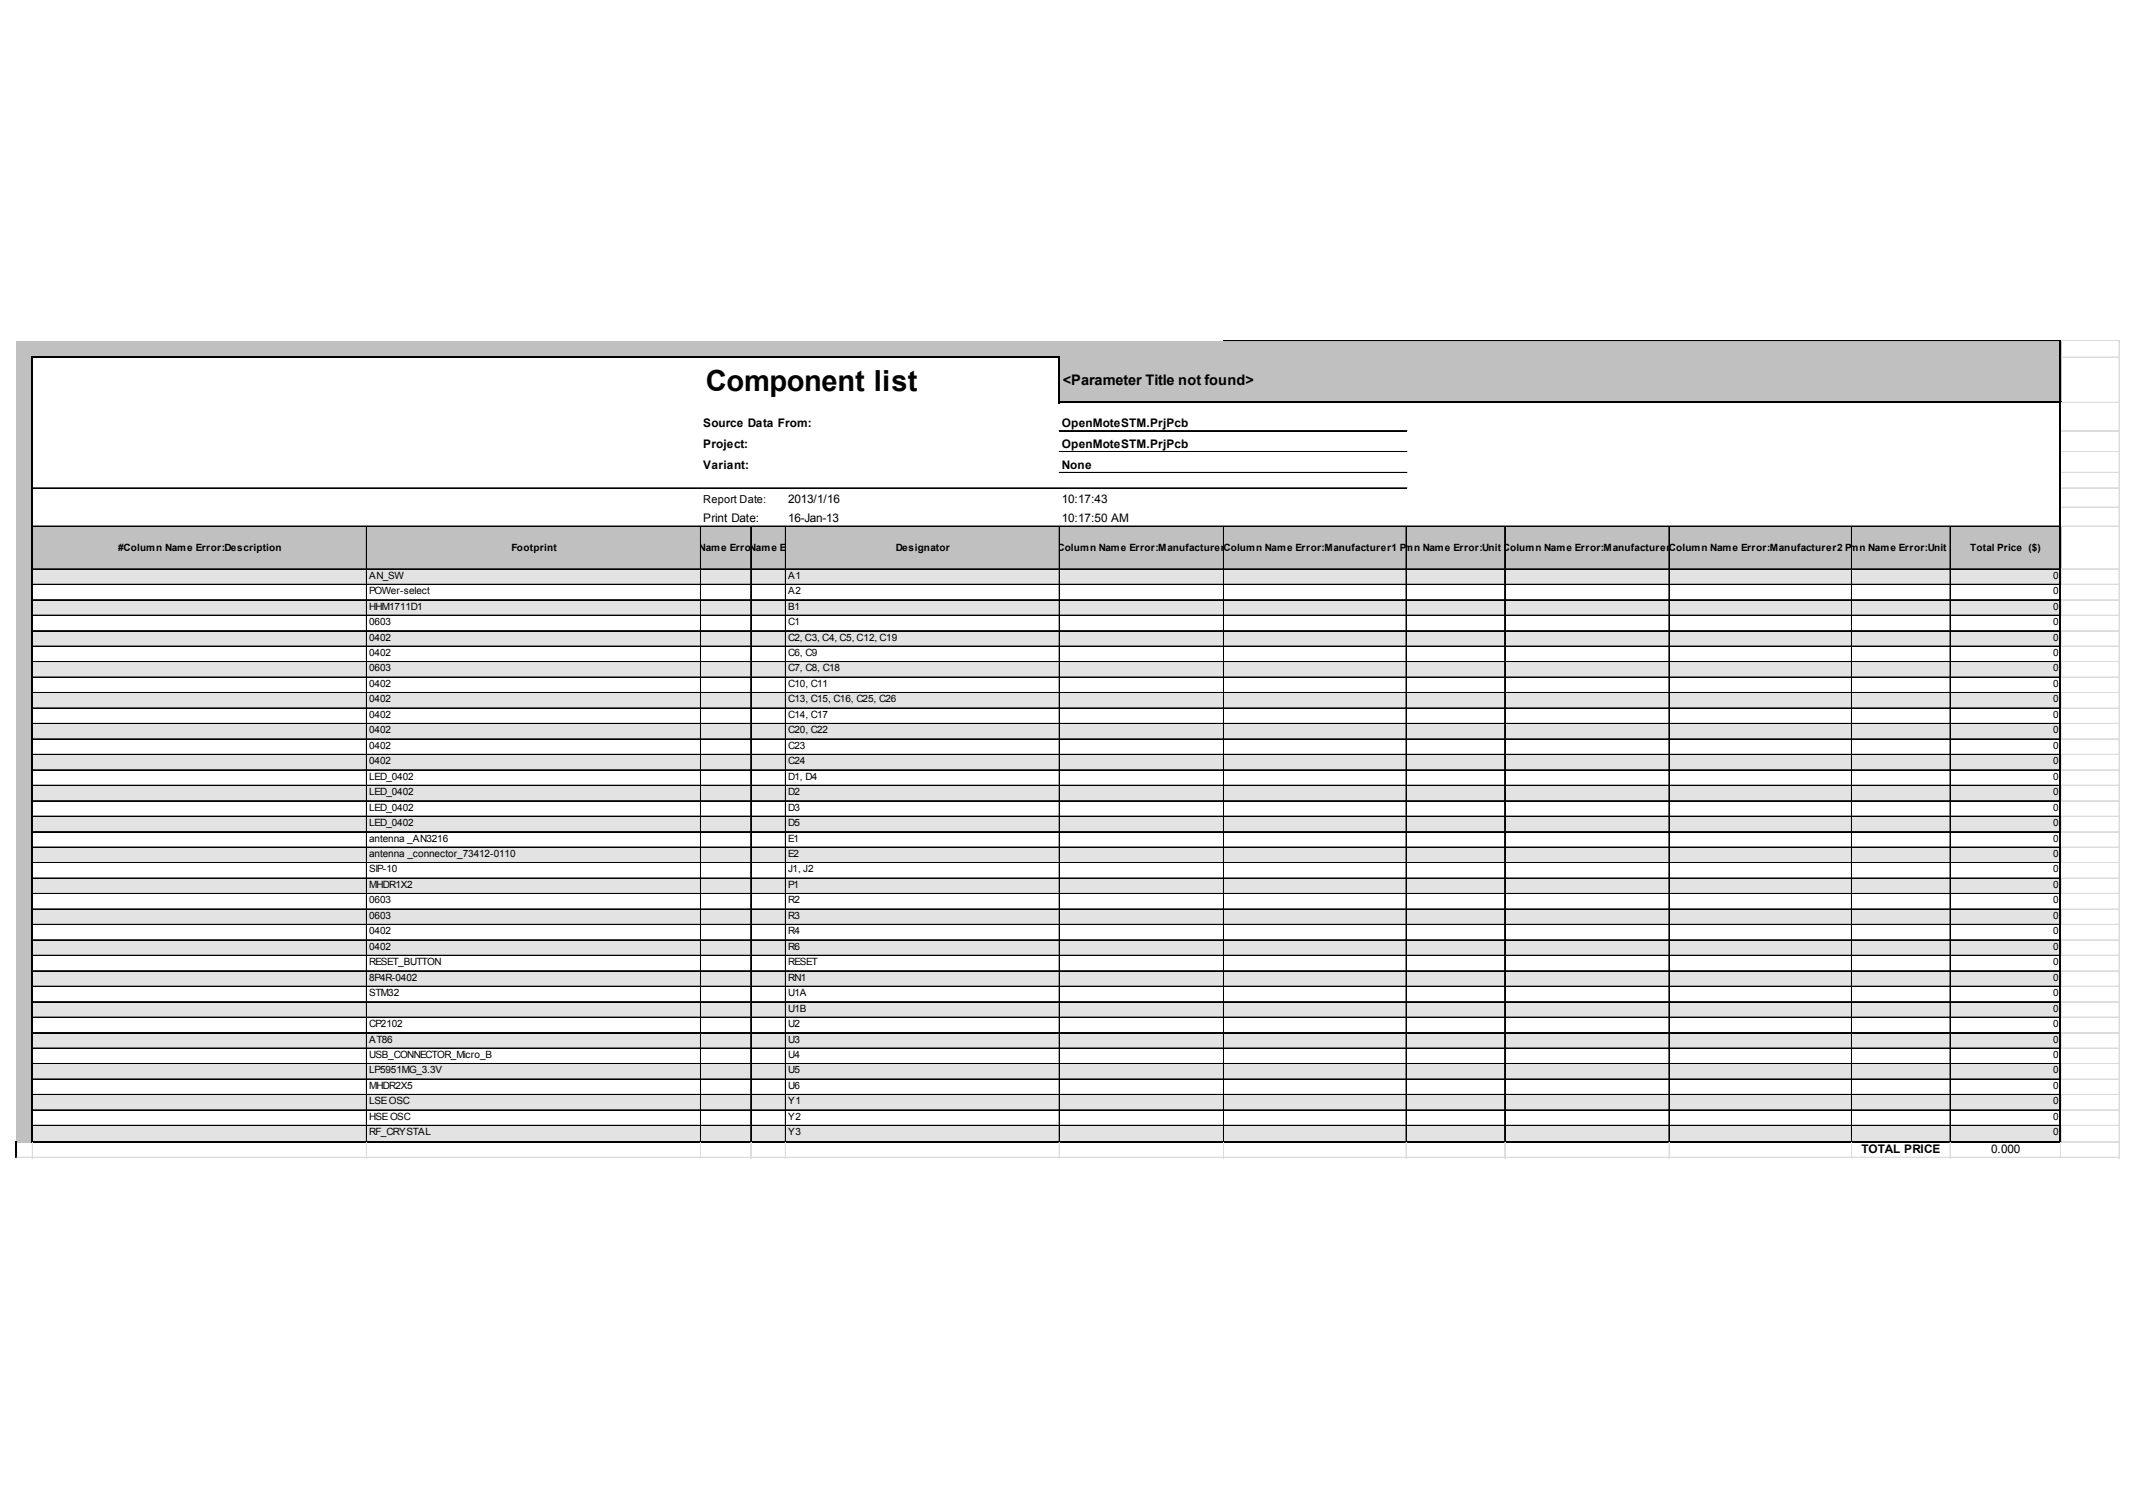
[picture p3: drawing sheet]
<svg xmlns="http://www.w3.org/2000/svg" width="287mm" height="202mm" viewBox="0 0 287 202" stroke-linecap="round" stroke-linejoin="round" font-family="sans-serif">
<defs><g id="words">
<text font-size="3.9" x="94.7" y="52.3">Component list</text>
<text font-size="2" x="142.5" y="51.6">&lt;Parameter Title not found&gt;</text>
<g font-size="1.6">
<text x="94.3" y="57.2">Source Data From:</text>
<text x="142.4" y="57.2">OpenMoteSTM.PrjPcb</text>
<text x="94.3" y="60">Project:</text>
<text x="94.3" y="62.8">Variant:</text>
<text x="142.4" y="60">OpenMoteSTM.PrjPcb</text>
<text x="142.4" y="62.8">None</text>
<text x="94.3" y="70">Print Date:</text>
<text x="105.7" y="67.4">2013/1/16</text>
<text x="105.7" y="70">16-Jan-13</text>
<text x="142.4" y="67.4">10:17:43</text>
<text x="142.4" y="70">10:17:50 AM</text>
<text x="249.6" y="154.6">TOTAL PRICE</text>
<text x="267" y="154.6">0.000</text>
</g>
<text font-size="1.5" x="94.3" y="67.4">Report Date:</text>
<g font-size="1.3">
<text x="15.8" y="73.8">#Column Name Error:Description</text>
<text x="49.5" y="77.6">AN_SW</text>
<text x="68.6" y="73.8">Footprint</text>
<text x="87.4" y="73.8">#Column N#aCoe mn</text>
<text x="95.4" y="73.8">mluErroNam ant</text>
<text x="100.7" y="73.8">r:Que E</text>
<text x="105.4" y="73.8">ritryor:Units</text>
<text x="105.7" y="77.6">A1</text>
<text x="120.1" y="73.8">Designator</text>
<text x="141" y="73.8">#Column Name Error:Manufacture#rColumn Name Error:Manufactu#Colum</text>
<text x="164.3" y="73.8">1</text>
<text x="184.5" y="73.8">rer1 P</text>
<text x="188.5" y="73.8">Nn Name Error:Unit#Colum</text>
<text x="201.7" y="73.8">Price1n Name Error:Manufacture#rColumn Name Error:Manufactu#Colum</text>
<text x="224" y="73.8">2</text>
<text x="244.3" y="73.8">rer2 P</text>
<text x="248.3" y="73.8">Nn Name Error:Unit PriceT2otal Price ($)</text>
<text x="275.3" y="77.6">0</text>
<text x="49.5" y="79.7">POWer-select</text>
<text x="49.5" y="81.7">HHM1711D1</text>
<text x="49.5" y="83.8">0603</text>
<text x="105.7" y="79.7">A2</text>
<text x="105.7" y="81.7">B1</text>
<text x="105.7" y="83.8">C1</text>
<text x="275.3" y="79.7">0</text>
<text x="275.3" y="81.7">0</text>
<text x="275.3" y="83.8">0</text>
<text x="49.5" y="85.9">0402</text>
<text x="49.5" y="87.9">0402</text>
<text x="105.7" y="85.9">C2, C3, C4, C5, C12, C19</text>
<text x="105.7" y="87.9">C6, C9</text>
<text x="275.3" y="85.9">0</text>
<text x="275.3" y="87.9">0</text>
<text x="49.5" y="90">0603</text>
<text x="49.5" y="92.1">0402</text>
<text x="49.5" y="94.2">0402</text>
<text x="105.7" y="90">C7, C8, C18</text>
<text x="105.7" y="92.1">C10, C11</text>
<text x="105.7" y="94.2">C13, C15, C16, C25, C26</text>
<text x="275.3" y="90">0</text>
<text x="275.3" y="92.1">0</text>
<text x="275.3" y="94.2">0</text>
<text x="49.5" y="96.2">0402</text>
<text x="49.5" y="98.3">0402</text>
<text x="49.5" y="100.4">0402</text>
<text x="105.7" y="96.2">C14, C17</text>
<text x="105.7" y="98.3">C20, C22</text>
<text x="105.7" y="100.4">C23</text>
<text x="275.3" y="96.2">0</text>
<text x="275.3" y="98.3">0</text>
<text x="275.3" y="100.4">0</text>
<text x="49.5" y="102.4">0402</text>
<text x="49.5" y="104.5">LED_0402</text>
<text x="49.5" y="106.6">LED_0402</text>
<text x="105.7" y="102.4">C24</text>
<text x="105.7" y="104.5">D1, D4</text>
<text x="105.7" y="106.6">D2</text>
<text x="275.3" y="102.4">0</text>
<text x="275.3" y="104.5">0</text>
<text x="275.3" y="106.6">0</text>
<text x="49.5" y="108.7">LED_0402</text>
<text x="49.5" y="110.7">LED_0402</text>
<text x="49.5" y="112.8">antenna _AN3216</text>
<text x="105.7" y="108.7">D3</text>
<text x="105.7" y="110.7">D5</text>
<text x="105.7" y="112.8">E1</text>
<text x="275.3" y="108.7">0</text>
<text x="275.3" y="110.7">0</text>
<text x="275.3" y="112.8">0</text>
<text x="49.5" y="114.9">antenna _connector_73412-0110</text>
<text x="49.5" y="117">SIP-10</text>
<text x="49.5" y="119">MHDR1X2</text>
<text x="105.7" y="114.9">E2</text>
<text x="105.7" y="117">J1, J2</text>
<text x="105.7" y="119">P1</text>
<text x="275.3" y="114.9">0</text>
<text x="275.3" y="117">0</text>
<text x="275.3" y="119">0</text>
<text x="49.5" y="121.1">0603</text>
<text x="49.5" y="123.2">0603</text>
<text x="49.5" y="125.2">0402</text>
<text x="105.7" y="121.1">R2</text>
<text x="105.7" y="123.2">R3</text>
<text x="105.7" y="125.2">R4</text>
<text x="275.3" y="121.1">0</text>
<text x="275.3" y="123.2">0</text>
<text x="275.3" y="125.2">0</text>
<text x="49.5" y="127.3">0402</text>
<text x="49.5" y="129.4">RESET_BUTTON</text>
<text x="49.5" y="131.5">8P4R-0402</text>
<text x="105.7" y="127.3">R6</text>
<text x="105.7" y="129.4">RESET</text>
<text x="105.7" y="131.5">RN1</text>
<text x="275.3" y="127.3">0</text>
<text x="275.3" y="129.4">0</text>
<text x="275.3" y="131.5">0</text>
<text x="49.5" y="133.5">STM32</text>
<text x="49.5" y="137.7">CP2102</text>
<text x="105.7" y="133.5">U1A</text>
<text x="105.7" y="135.6">U1B</text>
<text x="105.7" y="137.7">U2</text>
<text x="275.3" y="133.5">0</text>
<text x="275.3" y="135.6">0</text>
<text x="275.3" y="137.7">0</text>
<text x="49.5" y="139.7">AT86</text>
<text x="49.5" y="141.8">USB_CONNECTOR_Micro_B</text>
<text x="49.5" y="143.9">LP5951MG_3.3V</text>
<text x="105.7" y="139.7">U3</text>
<text x="105.7" y="141.8">U4</text>
<text x="105.7" y="143.9">U5</text>
<text x="275.3" y="139.7">0</text>
<text x="275.3" y="141.8">0</text>
<text x="275.3" y="143.9">0</text>
<text x="49.5" y="146">MHDR2X5</text>
<text x="49.5" y="148">LSEOSC</text>
<text x="105.7" y="146">U6</text>
<text x="105.7" y="148">Y1</text>
<text x="275.3" y="146">0</text>
<text x="275.3" y="148">0</text>
<text x="49.5" y="150.1">HSEOSC</text>
<text x="49.5" y="152.2">RF_CRYSTAL</text>
<text x="105.7" y="150.1">Y2</text>
<text x="105.7" y="152.2">Y3</text>
<text x="275.3" y="150.1">0</text>
<text x="275.3" y="152.2">0</text>
</g>
</g></defs>
<g fill="#c0c0c0">
<path d="M2.2 45.7h274.2v2.3h-274.2z"/>
<path d="M2.2 47.8h2.3v6.3h-2.3z"/>
</g>
<path d="M4.3 47.8h137.8v6.3h-137.8z" fill="#fff"/>
<g fill="#c0c0c0">
<path d="M142 47.8h134.4v6.3h-134.4z"/>
<path d="M2.2 53.9h2.3v16.7h-2.3z"/>
</g>
<path d="M4.3 53.9h272.1v16.7h-272.1z" fill="#fff"/>
<g fill="#c0c0c0">
<path d="M2.2 70.5h274.2v5.9h-274.2z"/>
<path d="M2.2 76.2h2.3v2.2h-2.3z"/>
</g>
<path d="M4.3 76.2h272.1v2.2h-272.1z" fill="#e3e3e3"/>
<path d="M2.2 78.3h2.3v2.2h-2.3z" fill="#c0c0c0"/>
<path d="M4.3 78.3h272.1v2.2h-272.1z" fill="#fff"/>
<path d="M2.2 80.4h2.3v2.2h-2.3z" fill="#c0c0c0"/>
<path d="M4.3 80.4h272.1v2.2h-272.1z" fill="#e3e3e3"/>
<path d="M2.2 82.5h2.3v2.2h-2.3z" fill="#c0c0c0"/>
<path d="M4.3 82.5h272.1v2.2h-272.1z" fill="#fff"/>
<path d="M2.2 84.5h2.3v2.2h-2.3z" fill="#c0c0c0"/>
<path d="M4.3 84.5h272.1v2.2h-272.1z" fill="#e3e3e3"/>
<path d="M2.2 86.6h2.3v2.2h-2.3z" fill="#c0c0c0"/>
<path d="M4.3 86.6h272.1v2.2h-272.1z" fill="#fff"/>
<path d="M2.2 88.7h2.3v2.2h-2.3z" fill="#c0c0c0"/>
<path d="M4.3 88.7h272.1v2.2h-272.1z" fill="#e3e3e3"/>
<path d="M2.2 90.7h2.3v2.2h-2.3z" fill="#c0c0c0"/>
<path d="M4.3 90.7h272.1v2.2h-272.1z" fill="#fff"/>
<path d="M2.2 92.8h2.3v2.2h-2.3z" fill="#c0c0c0"/>
<path d="M4.3 92.8h272.1v2.2h-272.1z" fill="#e3e3e3"/>
<path d="M2.2 94.9h2.3v2.2h-2.3z" fill="#c0c0c0"/>
<path d="M4.3 94.9h272.1v2.2h-272.1z" fill="#fff"/>
<path d="M2.2 97h2.3v2.2h-2.3z" fill="#c0c0c0"/>
<path d="M4.3 97h272.1v2.2h-272.1z" fill="#e3e3e3"/>
<path d="M2.2 99h2.3v2.2h-2.3z" fill="#c0c0c0"/>
<path d="M4.3 99h272.1v2.2h-272.1z" fill="#fff"/>
<path d="M2.2 101.1h2.3v2.2h-2.3z" fill="#c0c0c0"/>
<path d="M4.3 101.1h272.1v2.2h-272.1z" fill="#e3e3e3"/>
<path d="M2.2 103.2h2.3v2.2h-2.3z" fill="#c0c0c0"/>
<path d="M4.3 103.2h272.1v2.2h-272.1z" fill="#fff"/>
<path d="M2.2 105.3h2.3v2.1h-2.3z" fill="#c0c0c0"/>
<path d="M4.3 105.3h272.1v2.1h-272.1z" fill="#e3e3e3"/>
<path d="M2.2 107.3h2.3v2.2h-2.3z" fill="#c0c0c0"/>
<path d="M4.3 107.3h272.1v2.2h-272.1z" fill="#fff"/>
<path d="M2.2 109.4h2.3v2.2h-2.3z" fill="#c0c0c0"/>
<path d="M4.3 109.4h272.1v2.2h-272.1z" fill="#e3e3e3"/>
<path d="M2.2 111.5h2.3v2.2h-2.3z" fill="#c0c0c0"/>
<path d="M4.3 111.5h272.1v2.2h-272.1z" fill="#fff"/>
<path d="M2.2 113.5h2.3v2.2h-2.3z" fill="#c0c0c0"/>
<path d="M4.3 113.5h272.1v2.2h-272.1z" fill="#e3e3e3"/>
<path d="M2.2 115.6h2.3v2.2h-2.3z" fill="#c0c0c0"/>
<path d="M4.3 115.6h272.1v2.2h-272.1z" fill="#fff"/>
<path d="M2.2 117.7h2.3v2.2h-2.3z" fill="#c0c0c0"/>
<path d="M4.3 117.7h272.1v2.2h-272.1z" fill="#e3e3e3"/>
<path d="M2.2 119.8h2.3v2.2h-2.3z" fill="#c0c0c0"/>
<path d="M4.3 119.8h272.1v2.2h-272.1z" fill="#fff"/>
<path d="M2.2 121.8h2.3v2.2h-2.3z" fill="#c0c0c0"/>
<path d="M4.3 121.8h272.1v2.2h-272.1z" fill="#e3e3e3"/>
<path d="M2.2 123.9h2.3v2.2h-2.3z" fill="#c0c0c0"/>
<path d="M4.3 123.9h272.1v2.2h-272.1z" fill="#fff"/>
<path d="M2.2 126h2.3v2.2h-2.3z" fill="#c0c0c0"/>
<path d="M4.3 126h272.1v2.2h-272.1z" fill="#e3e3e3"/>
<path d="M2.2 128h2.3v2.2h-2.3z" fill="#c0c0c0"/>
<path d="M4.3 128h272.1v2.2h-272.1z" fill="#fff"/>
<path d="M2.2 130.1h2.3v2.2h-2.3z" fill="#c0c0c0"/>
<path d="M4.3 130.1h272.1v2.2h-272.1z" fill="#e3e3e3"/>
<path d="M2.2 132.2h2.3v2.2h-2.3z" fill="#c0c0c0"/>
<path d="M4.3 132.2h272.1v2.2h-272.1z" fill="#fff"/>
<path d="M2.2 134.3h2.3v2.2h-2.3z" fill="#c0c0c0"/>
<path d="M4.3 134.3h272.1v2.2h-272.1z" fill="#e3e3e3"/>
<path d="M2.2 136.3h2.3v2.2h-2.3z" fill="#c0c0c0"/>
<path d="M4.3 136.3h272.1v2.2h-272.1z" fill="#fff"/>
<path d="M2.2 138.4h2.3v2.2h-2.3z" fill="#c0c0c0"/>
<path d="M4.3 138.4h272.1v2.2h-272.1z" fill="#e3e3e3"/>
<path d="M2.2 140.5h2.3v2.2h-2.3z" fill="#c0c0c0"/>
<path d="M4.3 140.5h272.1v2.2h-272.1z" fill="#fff"/>
<path d="M2.2 142.6h2.3v2.1h-2.3z" fill="#c0c0c0"/>
<path d="M4.3 142.6h272.1v2.1h-272.1z" fill="#e3e3e3"/>
<path d="M2.2 144.6h2.3v2.2h-2.3z" fill="#c0c0c0"/>
<path d="M4.3 144.6h272.1v2.2h-272.1z" fill="#fff"/>
<path d="M2.2 146.7h2.3v2.2h-2.3z" fill="#c0c0c0"/>
<path d="M4.3 146.7h272.1v2.2h-272.1z" fill="#e3e3e3"/>
<path d="M2.2 148.8h2.3v2.2h-2.3z" fill="#c0c0c0"/>
<path d="M4.3 148.8h272.1v2.2h-272.1z" fill="#fff"/>
<path d="M2.2 150.8h2.3v2.4h-2.3z" fill="#c0c0c0"/>
<path d="M4.3 150.8h272.1v2.4h-272.1z" fill="#e3e3e3"/>
<g fill="none" stroke="#000" stroke-width=".13">
<path d="M142 57.7h46.6M142 57.8h46.6M164.1 45.6h112.1M164.1 45.7h112.1M4.5 65.4h184.1M4.5 65.5h184.1M4.5 70.5h271.7M4.5 70.6h271.7M4.5 76.2h271.7M4.5 76.3h271.7M4.5 78.3h271.7M4.5 78.4h271.7"/>
<path d="M49.1 70.6v82.3M49.2 70.6v82.3M93.9 70.6v82.3M94 70.6v82.3M100.7 70.6v82.3M105.3 70.6v82.3M105.4 70.6v82.3M142 60.5h46.6M142 60.6h46.6M142 63.3h46.6M142 63.4h46.6M142 70.6v82.3"/>
<path d="M142.1 70.6v82.3M164.1 70.6v82.3M188.5 70.6v82.3M188.6 70.6v82.3M201.7 70.6v82.3M201.8 70.6v82.3M223.8 70.6v82.3M248.3 70.6v82.3M261.5 70.6v82.3M4.5 80.4h271.7M4.5 82.5h271.7M4.5 84.5h271.7"/>
<path d="M4.5 84.6h271.7M4.5 86.6h271.7M4.5 86.7h271.7M4.5 88.7h271.7M4.5 90.7h271.7M4.5 90.8h271.7M4.5 92.8h271.7M4.5 92.9h271.7M4.5 94.9h271.7M4.5 95h271.7M4.5 97h271.7M4.5 99h271.7"/>
<path d="M4.5 99.1h271.7M4.5 101.1h271.7M4.5 101.2h271.7M4.5 103.2h271.7M4.5 105.3h271.7M4.5 107.3h271.7M4.5 107.4h271.7M4.5 109.4h271.7M4.5 109.5h271.7M4.5 111.5h271.7M4.5 113.5h271.7M4.5 113.6h271.7"/>
<path d="M4.5 115.6h271.7M4.5 115.7h271.7M4.5 117.7h271.7M4.5 119.8h271.7M4.5 121.8h271.7M4.5 121.9h271.7M4.5 123.9h271.7M4.5 124h271.7M4.5 126h271.7M4.5 128h271.7M4.5 128.1h271.7M4.5 130.1h271.7"/>
<path d="M4.5 130.2h271.7M4.5 132.2h271.7M4.5 132.3h271.7M4.5 134.3h271.7M4.5 136.3h271.7M4.5 136.4h271.7M4.5 138.4h271.7M4.5 138.5h271.7M4.5 140.5h271.7M4.5 142.6h271.7M4.5 144.6h271.7M4.5 144.7h271.7"/>
<path d="M4.5 146.7h271.7M4.5 146.8h271.7M4.5 148.8h271.7M4.5 150.8h271.7M4.5 150.9h271.7"/>
</g>
<path d="M4.3 47.7v105.5M4.5 47.8h137.6M142 48v6.1M142.1 53.9h134.3M276.3 45.6v107.6M4.5 153h271.9" fill="none" stroke="#000" stroke-width=".24"/>
<path d="M2.2 153v2.2" fill="none" stroke="#000" stroke-width=".17"/>
<path d="M2.1 155.2v.1" fill="none" stroke="#dadcdd" stroke-width=".13"/>
<path d="M2.1 155.2l.2 .1z" fill="#dadcdd"/>
<g fill="none" stroke="#dadcdd" stroke-width=".13">
<path d="M276.4 45.6h7.9M276.4 45.7h7.9M276.4 47.8h7.9M276.4 47.9h7.9M276.4 53.9h7.9M276.4 54h7.9M276.4 57.7h7.9M276.4 57.8h7.9M284.1 45.6v109.7M284.2 45.6v109.7M276.4 60.5h7.9M276.4 60.6h7.9"/>
<path d="M276.4 63.3h7.9M276.4 63.4h7.9M276.4 65.4h7.9M276.4 65.5h7.9M276.4 68h7.9M276.4 70.5h7.9M276.4 70.6h7.9M276.4 76.2h7.9M276.4 76.3h7.9M276.4 78.3h7.9M276.4 78.4h7.9M276.4 80.4h7.9"/>
<path d="M276.4 82.5h7.9M276.4 84.5h7.9M276.4 84.6h7.9M276.4 86.6h7.9M276.4 86.7h7.9M276.4 88.7h7.9M276.4 90.7h7.9M276.4 90.8h7.9M276.4 92.8h7.9M276.4 92.9h7.9M276.4 94.9h7.9M276.4 95h7.9"/>
<path d="M276.4 97h7.9M276.4 99h7.9M276.4 99.1h7.9M276.4 101.1h7.9M276.4 101.2h7.9M276.4 103.2h7.9M276.4 105.3h7.9M276.4 107.3h7.9M276.4 107.4h7.9M276.4 109.4h7.9M276.4 109.5h7.9M276.4 111.5h7.9"/>
<path d="M276.4 113.5h7.9M276.4 113.6h7.9M276.4 115.6h7.9M276.4 115.7h7.9M276.4 117.7h7.9M276.4 119.8h7.9M276.4 121.8h7.9M276.4 121.9h7.9M276.4 123.9h7.9M276.4 124h7.9M276.4 126h7.9M276.4 128h7.9"/>
<path d="M276.4 128.1h7.9M276.4 130.1h7.9M276.4 130.2h7.9M276.4 132.2h7.9M276.4 132.3h7.9M276.4 134.3h7.9M276.4 136.3h7.9M276.4 136.4h7.9M276.4 138.4h7.9M276.4 138.5h7.9M2.3 155.1h282M2.3 155.2h282"/>
<path d="M4.3 153.2v2.1M4.4 153.2v2.1M49.1 153.2v2.1M49.2 153.2v2.1M93.9 153.2v2.1M94 153.2v2.1M100.7 153.2v2.1M105.3 153.2v2.1M105.4 153.2v2.1M142 153.2v2.1M142.1 153.2v2.1M164.1 153.2v2.1"/>
<path d="M188.5 153.2v2.1M188.6 153.2v2.1M201.7 153.2v2.1M201.8 153.2v2.1M223.8 153.2v2.1M248.3 153.2v2.1M261.5 153.2v2.1M276.3 153.2v2.1M276.4 140.5h7.9M276.4 142.6h7.9M276.4 144.6h7.9M276.4 144.7h7.9"/>
<path d="M276.4 146.7h7.9M276.4 146.8h7.9M276.4 148.8h7.9M276.4 150.8h7.9M276.4 150.9h7.9M276.4 153h7.9M276.4 153.1h7.9"/>
</g>
<use href="#words"/>
</svg>
